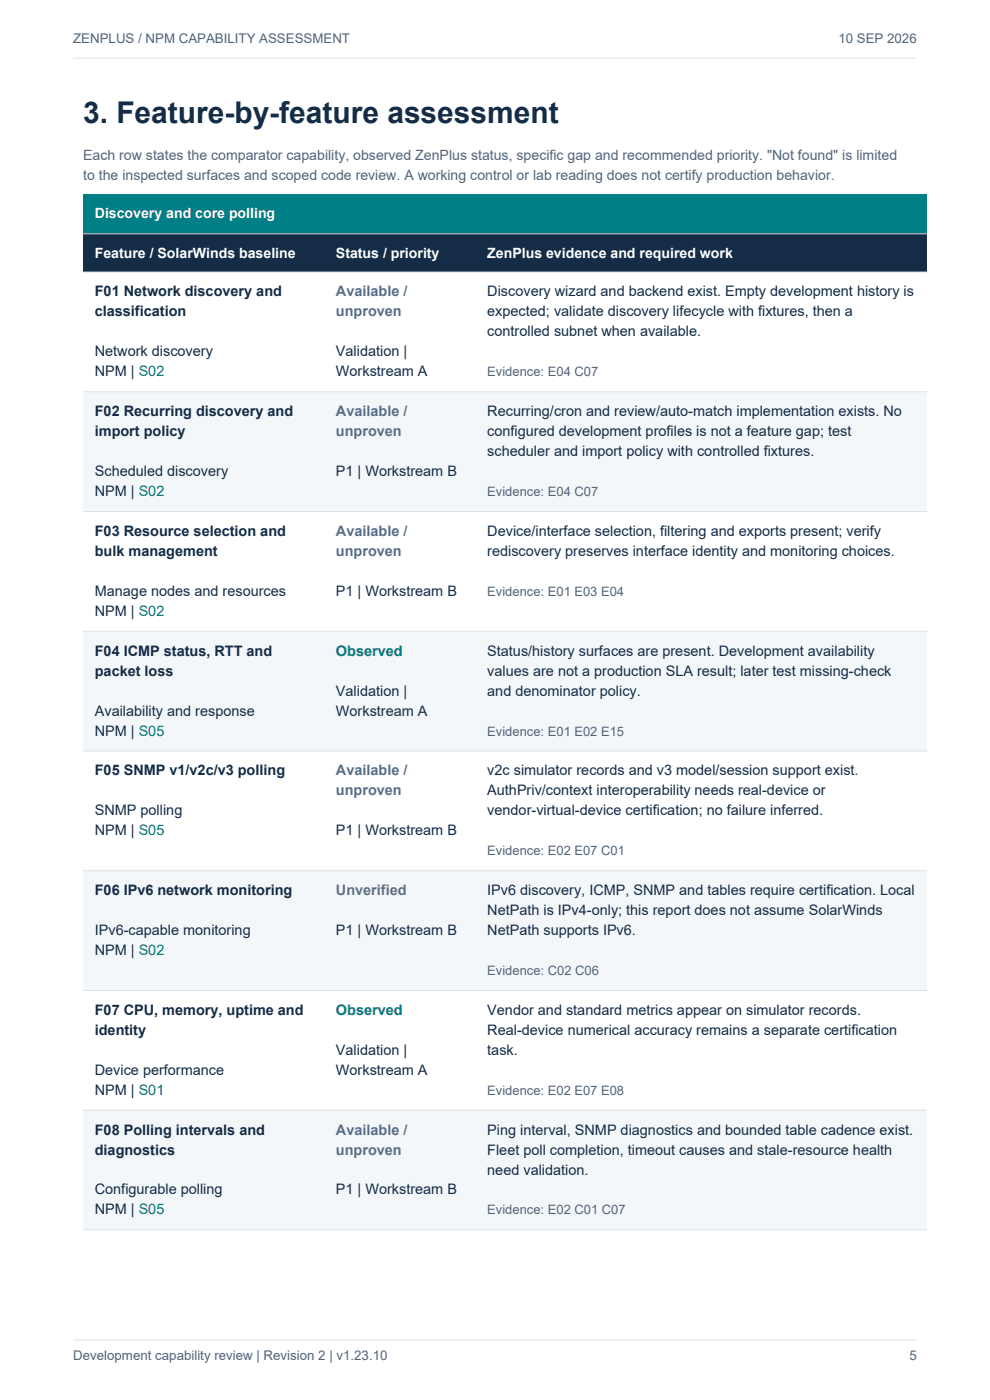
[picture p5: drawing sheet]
<svg xmlns="http://www.w3.org/2000/svg" width="210mm" height="297mm" viewBox="0 0 210 297" stroke-linecap="round" stroke-linejoin="round" font-family="sans-serif">
<defs><g id="words">
<text font-size="6.3" fill="#142c46" x="17.6" y="26.1">3. Feature-by-feature assessment</text>
<g font-size="3.1" fill="#142c46">
<text x="20.1" y="62.9">F01 Network discovery and</text>
<text x="103.4" y="62.9">Discovery wizard and backend exist. Empty development history is</text>
<text x="20.1" y="67.1">classification</text>
<text x="103.4" y="67.1">expected; validate discovery lifecycle with fixtures, then a</text>
<text x="103.4" y="71.4">controlled subnet when available.</text>
<text x="20.1" y="75.6">Network discovery</text>
<text x="71.3" y="75.6">Validation |</text>
<text x="20.1" y="79.8">NPM | S02</text>
<text x="71.3" y="79.8">Workstream A</text>
<text x="20.1" y="88.3">F02 Recurring discovery and</text>
<text x="103.4" y="88.3">Recurring/cron and review/auto-match implementation exists. No</text>
<text x="20.1" y="92.5">import policy</text>
<text x="103.4" y="92.5">configured development profiles is not a feature gap; test</text>
<text x="20.1" y="101">Scheduled discovery</text>
<text x="71.3" y="101">P1 | Workstream B</text>
<text x="103.4" y="96.8">scheduler and import policy with controlled fixtures.</text>
<text x="20.1" y="105.2">NPM | S02</text>
<text x="20.1" y="113.7">F03 Resource selection and</text>
<text x="103.4" y="113.7">Device/interface selection, filtering and exports present; verify</text>
<text x="20.1" y="117.9">bulk management</text>
<text x="103.4" y="117.9">rediscovery preserves interface identity and monitoring choices.</text>
<text x="20.1" y="126.4">Manage nodes and resources</text>
<text x="20.1" y="130.6">NPM | S02</text>
<text x="71.3" y="126.4">P1 | Workstream B</text>
<text x="20.1" y="139.1">F04 ICMP status, RTT and</text>
<text x="20.1" y="143.3">packet loss</text>
<text x="103.4" y="139.1">Status/history surfaces are present. Development availability</text>
<text x="103.4" y="143.3">values are not a production SLA result; later test missing-check</text>
<text x="71.3" y="147.6">Validation |</text>
<text x="103.4" y="147.6">and denominator policy.</text>
<text x="20.1" y="151.8">Availability and response</text>
<text x="71.3" y="151.8">Workstream A</text>
<text x="20.1" y="156">NPM | S05</text>
<text x="20.1" y="164.5">F05 SNMP v1/v2c/v3 polling</text>
<text x="103.4" y="164.5">v2c simulator records and v3 model/session support exist.</text>
<text x="20.1" y="173">SNMP polling</text>
<text x="103.4" y="168.7">AuthPriv/context interoperability needs real-device or</text>
<text x="103.4" y="173">vendor-virtual-device certification; no failure inferred.</text>
<text x="20.1" y="177.2">NPM | S05</text>
<text x="71.3" y="177.2">P1 | Workstream B</text>
<text x="20.1" y="189.9">F06 IPv6 network monitoring</text>
<text x="103.4" y="189.9">IPv6 discovery, ICMP, SNMP and tables require certification. Local</text>
<text x="103.4" y="194.1">NetPath is IPv4-only; this report does not assume SolarWinds</text>
<text x="20.1" y="198.4">IPv6-capable monitoring</text>
<text x="20.1" y="202.6">NPM | S02</text>
<text x="71.3" y="198.4">P1 | Workstream B</text>
<text x="103.4" y="198.4">NetPath supports IPv6.</text>
<text x="20.1" y="215.3">F07 CPU, memory, uptime and</text>
<text x="103.4" y="215.3">Vendor and standard metrics appear on simulator records.</text>
<text x="20.1" y="219.5">identity</text>
<text x="103.4" y="219.5">Real-device numerical accuracy remains a separate certification</text>
<text x="71.3" y="223.8">Validation |</text>
<text x="103.4" y="223.8">task.</text>
<text x="20.1" y="228">Device performance</text>
<text x="20.1" y="232.2">NPM | S01</text>
<text x="71.3" y="228">Workstream A</text>
<text x="20.1" y="240.7">F08 Polling intervals and</text>
<text x="20.1" y="244.9">diagnostics</text>
<text x="103.4" y="240.7">Ping interval, SNMP diagnostics and bounded table cadence exist.</text>
<text x="103.4" y="244.9">Fleet poll completion, timeout causes and stale-resource health</text>
<text x="103.4" y="249.2">need validation.</text>
<text x="20.1" y="253.4">Configurable polling</text>
<text x="20.1" y="257.6">NPM | S05</text>
<text x="71.3" y="253.4">P1 | Workstream B</text>
</g>
<g font-size="3.1" fill="#536c9b">
<text x="71.3" y="62.9">Available /</text>
<text x="71.3" y="67.1">unproven</text>
<text x="71.3" y="88.3">Available /</text>
<text x="71.3" y="92.5">unproven</text>
<text x="71.3" y="113.7">Available /</text>
<text x="71.3" y="117.9">unproven</text>
<text x="71.3" y="164.5">Available /</text>
<text x="71.3" y="168.7">unproven</text>
<text x="71.3" y="240.7">Available /</text>
<text x="71.3" y="244.9">unproven</text>
</g>
<g font-size="3.1" fill="#087f5b">
<text x="71.3" y="139.1">Observed</text>
<text x="71.3" y="215.3">Observed</text>
</g>
<text font-size="3.1" fill="#6b5b95" x="71.3" y="189.9">Unverified</text>
<g font-size="3" fill="#536478">
<text x="17.6" y="34">Each row states the comparator capability, observed ZenPlus status, specific gap and recommended priority. &quot;Not found&quot; is limited</text>
<text x="17.6" y="38.2">to the inspected surfaces and scoped code review. A working control or lab reading does not certify production behavior.</text>
</g>
<g font-size="3" fill="#fff">
<text x="20.1" y="46.2">Discovery and core polling</text>
<text x="20.1" y="54.7">Feature / SolarWinds baseline</text>
<text x="71.3" y="54.7">Status / priority</text>
<text x="103.4" y="54.7">ZenPlus evidence and required work</text>
</g>
<g font-size="2.8" fill="#536478">
<text x="15.5" y="9.2">ZENPLUS / NPM CAPABILITY ASSESSMENT</text>
<text x="177.8" y="9.2">10 SEP 2026</text>
<text x="103.4" y="79.8">Evidence: E04 C07</text>
<text x="103.4" y="105.2">Evidence: E04 C07</text>
<text x="103.4" y="126.4">Evidence: E01 E03 E04</text>
<text x="103.4" y="156">Evidence: E01 E02 E15</text>
<text x="103.4" y="181.4">Evidence: E02 E07 C01</text>
<text x="103.4" y="206.8">Evidence: C02 C06</text>
<text x="103.4" y="232.2">Evidence: E02 E07 E08</text>
<text x="103.4" y="257.6">Evidence: E02 C01 C07</text>
<text x="15.5" y="288.5">Development capability review | Revision 2 | v1.23.10</text>
<text x="192.9" y="288.5">5</text>
</g>
</g></defs>
<path d="M15.5 12.3h179M15.5 284.3h179" fill="none" stroke="#d9e2e9" stroke-width=".21"/>
<path d="M17.6 41.1h179v8.5h-179z" fill-rule="evenodd" fill="#007f86"/>
<path d="M17.6 49.6h179v8.1h-179z" fill-rule="evenodd" fill="#142c46"/>
<path d="M17.6 57.7h179v25.4h-179z" fill-rule="evenodd" fill="#fff"/>
<path d="M17.6 83.1h179v25.4h-179z" fill-rule="evenodd" fill="#f4f7fa"/>
<path d="M17.6 108.5h179v25.4h-179z" fill-rule="evenodd" fill="#fff"/>
<path d="M17.6 133.9h179v25.4h-179z" fill-rule="evenodd" fill="#f4f7fa"/>
<path d="M17.6 159.3h179v25.4h-179z" fill-rule="evenodd" fill="#fff"/>
<path d="M17.6 184.7h179v25.4h-179z" fill-rule="evenodd" fill="#f4f7fa"/>
<path d="M17.6 210.1h179v25.4h-179z" fill-rule="evenodd" fill="#fff"/>
<path d="M17.6 235.5h179v25.4h-179z" fill-rule="evenodd" fill="#f4f7fa"/>
<path d="M17.6 49.6h179M17.6 57.7h179M17.6 83.1h179M17.6 108.5h179M17.6 133.9h179M17.6 159.3h179M17.6 184.7h179M17.6 210.1h179M17.6 235.5h179M17.6 260.9h179" fill="none" stroke="#d9e2e9" stroke-width=".21"/>
<use href="#words"/>
</svg>
